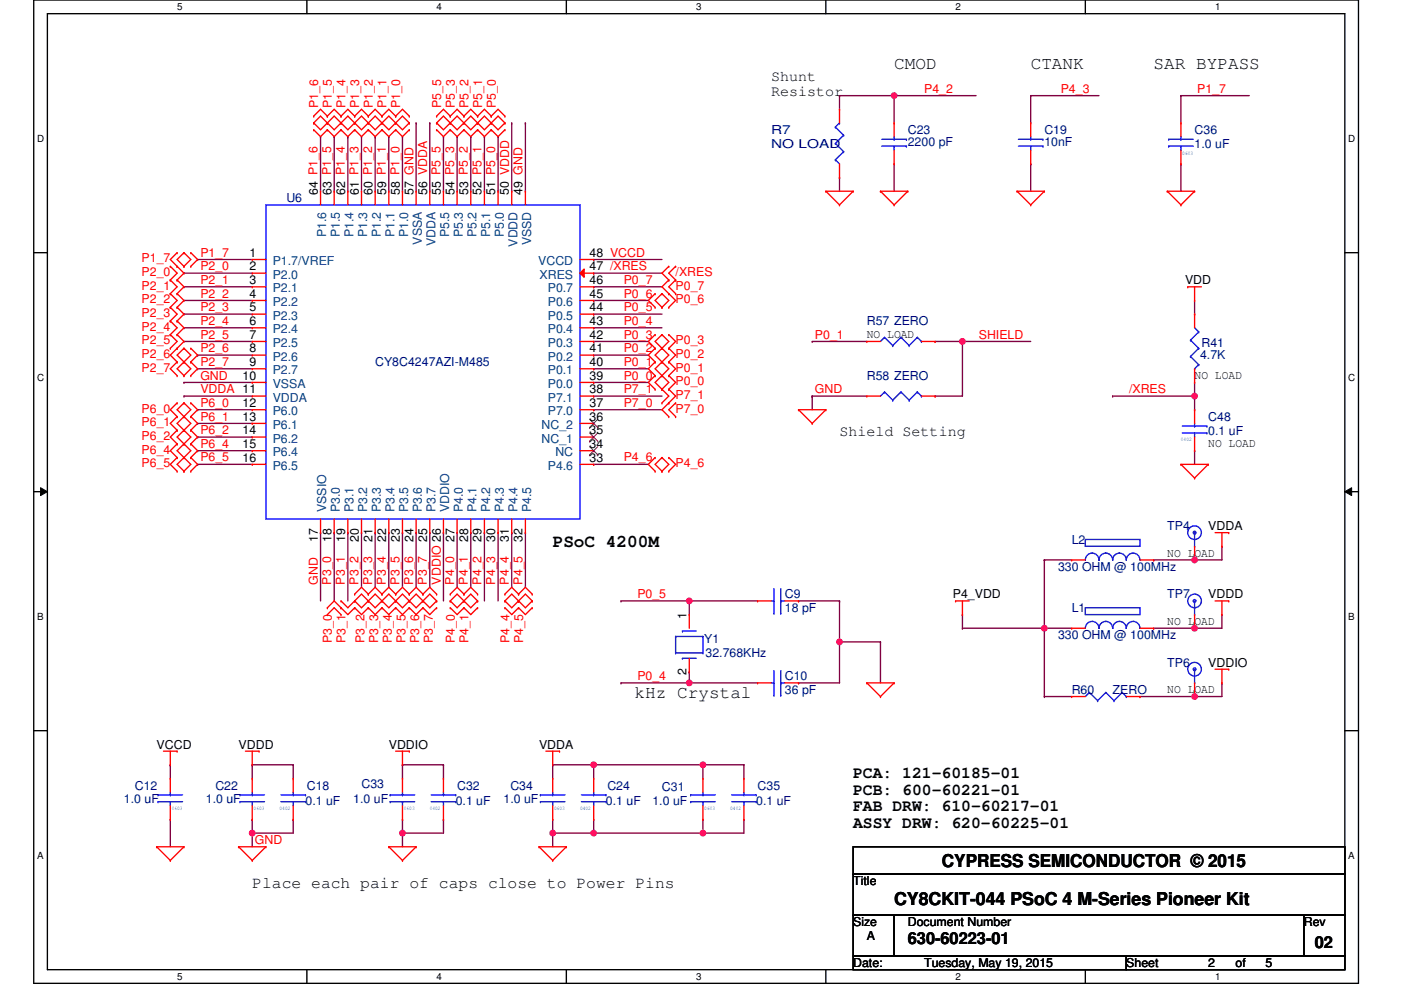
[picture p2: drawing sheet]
<svg xmlns="http://www.w3.org/2000/svg" width="297mm" height="210mm" viewBox="0 0 297 210" stroke-linecap="round" stroke-linejoin="round" font-family="sans-serif">
<defs><g id="words">
<g font-size="3.8">
<text x="189.6" y="14.7">CMOD</text>
<text x="218.5" y="14.7">CTANK</text>
<text x="244.6" y="14.7">SAR BYPASS</text>
<text x="117.2" y="116.1">PSoC 4200M</text>
<text x="134.6" y="147.9">kHz Crystal</text>
<text x="199.7" y="183.8">CYPRESS SEMICONDUCTOR © 2015</text>
<text x="189.6" y="191.9">CY8CKIT-044 PSoC 4 M-Series Pioneer Kit</text>
</g>
<g font-size="3.5">
<text x="180.9" y="165">PCA: 121-60185-01</text>
<text x="180.9" y="168.5">PCB: 600-60221-01</text>
<text x="180.9" y="172">FAB DRW: 610-60217-01</text>
<text x="180.9" y="175.5">ASSY DRW: 620-60225-01</text>
<text x="53.5" y="188.2">Place each pair of caps close to Power Pins</text>
<text x="192.5" y="200.1">630-60223-01</text>
<text x="278.8" y="200.9">02</text>
</g>
<g font-size="3.2">
<text x="163.5" y="17.1">Shunt</text>
<text x="163.5" y="20.3">Resistor</text>
<text x="178" y="92.4">Shield Setting</text>
</g>
<g font-size="2.6" fill="#f00">
<text x="67.5" y="22.9" transform="rotate(-90 67.5 22.9)">P1_6</text>
<text x="70.4" y="22.9" transform="rotate(-90 70.4 22.9)">P1_5</text>
<text x="73.3" y="22.9" transform="rotate(-90 73.3 22.9)">P1_4</text>
<text x="76.2" y="22.9" transform="rotate(-90 76.2 22.9)">P1_3</text>
<text x="79" y="22.9" transform="rotate(-90 79 22.9)">P1_2</text>
<text x="81.9" y="22.9" transform="rotate(-90 81.9 22.9)">P1_1</text>
<text x="84.8" y="22.9" transform="rotate(-90 84.8 22.9)">P1_0</text>
<text x="93.5" y="22.9" transform="rotate(-90 93.5 22.9)">P5_5</text>
<text x="96.4" y="22.9" transform="rotate(-90 96.4 22.9)">P5_3</text>
<text x="99.3" y="22.9" transform="rotate(-90 99.3 22.9)">P5_2</text>
<text x="102.2" y="22.9" transform="rotate(-90 102.2 22.9)">P5_1</text>
<text x="105.1" y="22.9" transform="rotate(-90 105.1 22.9)">P5_0</text>
<text x="195.9" y="19.7">P4_2</text>
<text x="224.9" y="19.7">P4_3</text>
<text x="253.9" y="19.7">P1_7</text>
<text x="30" y="58.5">P2_0</text>
<text x="30" y="55.6">P1_7</text>
<text x="42.5" y="54.4">P1_7</text>
<text x="42.5" y="57.3">P2_0</text>
<text x="143.2" y="58.5">/XRES</text>
<text x="30" y="61.4">P2_1</text>
<text x="30" y="64.3">P2_2</text>
<text x="42.5" y="60.2">P2_1</text>
<text x="42.5" y="63.1">P2_2</text>
<text x="42.5" y="66">P2_3</text>
<text x="132.2" y="60.2">P0_7</text>
<text x="132.2" y="63.1">P0_6</text>
<text x="132.2" y="66">P0_5</text>
<text x="143.2" y="64.3">P0_6</text>
<text x="143.2" y="61.4">P0_7</text>
<text x="30" y="67.2">P2_3</text>
<text x="30" y="70.1">P2_4</text>
<text x="42.5" y="68.9">P2_4</text>
<text x="42.5" y="71.8">P2_5</text>
<text x="132.2" y="71.8">P0_3</text>
<text x="132.2" y="68.9">P0_4</text>
<text x="172.8" y="71.8">P0_1</text>
<text x="207.5" y="71.8">SHIELD</text>
<text x="30" y="73">P2_5</text>
<text x="30" y="75.9">P2_6</text>
<text x="42.5" y="74.7">P2_6</text>
<text x="42.5" y="77.6">P2_7</text>
<text x="132.2" y="77.6">P0_1</text>
<text x="132.2" y="74.7">P0_2</text>
<text x="143.2" y="75.9">P0_2</text>
<text x="143.2" y="73">P0_3</text>
<text x="30" y="78.8">P2_7</text>
<text x="42.5" y="83.4">VDDA 11</text>
<text x="42.5" y="80.5">GND</text>
<text x="132.2" y="80.5">P0_0</text>
<text x="132.2" y="83.4">P7_1</text>
<text x="143.2" y="81.7">P0_0</text>
<text x="143.2" y="78.8">P0_1</text>
<text x="172.8" y="83.4">GND</text>
<text x="239.4" y="83.4">/XRES</text>
<text x="30" y="87.5">P6_0</text>
<text x="42.5" y="86.3">P6_0</text>
<text x="42.5" y="89.2">P6_1</text>
<text x="132.2" y="86.3">P7_0</text>
<text x="143.2" y="84.6">P7_1</text>
<text x="143.2" y="87.5">P7_0</text>
<text x="30" y="93.3">P6_2</text>
<text x="30" y="90.4">P6_1</text>
<text x="42.5" y="92.1">P6_2</text>
<text x="42.5" y="95">P6_4</text>
<text x="30" y="99.1">P6_5</text>
<text x="30" y="96.2">P6_4</text>
<text x="42.5" y="97.8">P6_5</text>
<text x="132.2" y="97.8">P4_6</text>
<text x="143.2" y="99.1">P4_6</text>
<text x="67.4" y="123.9" transform="rotate(-90 67.4 123.9)">GND</text>
<text x="70.2" y="123.9" transform="rotate(-90 70.2 123.9)">P3_0</text>
<text x="73.1" y="123.9" transform="rotate(-90 73.1 123.9)">P3_1</text>
<text x="76" y="123.9" transform="rotate(-90 76 123.9)">P3_2</text>
<text x="78.9" y="123.9" transform="rotate(-90 78.9 123.9)">P3_3</text>
<text x="81.8" y="123.9" transform="rotate(-90 81.8 123.9)">P3_4</text>
<text x="84.7" y="123.9" transform="rotate(-90 84.7 123.9)">P3_5</text>
<text x="87.6" y="123.9" transform="rotate(-90 87.6 123.9)">P3_6</text>
<text x="90.5" y="123.9" transform="rotate(-90 90.5 123.9)">P3_7</text>
<text x="93.4" y="123.9" transform="rotate(-90 93.4 123.9)">VDDIO 26</text>
<text x="96.3" y="123.9" transform="rotate(-90 96.3 123.9)">P4_0</text>
<text x="99.2" y="123.9" transform="rotate(-90 99.2 123.9)">P4_1</text>
<text x="102.1" y="123.9" transform="rotate(-90 102.1 123.9)">P4_2</text>
<text x="105" y="123.9" transform="rotate(-90 105 123.9)">P4_3</text>
<text x="107.9" y="123.9" transform="rotate(-90 107.9 123.9)">P4_4</text>
<text x="110.8" y="123.9" transform="rotate(-90 110.8 123.9)">P4_5</text>
<text x="135.1" y="126.8">P0_5</text>
<text x="70.4" y="136.4" transform="rotate(-90 70.4 136.4)">P3_0</text>
<text x="73.3" y="136.4" transform="rotate(-90 73.3 136.4)">P3_1</text>
<text x="77.3" y="136.4" transform="rotate(-90 77.3 136.4)">P3_2</text>
<text x="80.2" y="136.4" transform="rotate(-90 80.2 136.4)">P3_3</text>
<text x="83.1" y="136.4" transform="rotate(-90 83.1 136.4)">P3_4</text>
<text x="86" y="136.4" transform="rotate(-90 86 136.4)">P3_5</text>
<text x="88.9" y="136.4" transform="rotate(-90 88.9 136.4)">P3_6</text>
<text x="91.8" y="136.4" transform="rotate(-90 91.8 136.4)">P3_7</text>
<text x="96.4" y="136.4" transform="rotate(-90 96.4 136.4)">P4_0</text>
<text x="99.3" y="136.4" transform="rotate(-90 99.3 136.4)">P4_1</text>
<text x="108" y="136.4" transform="rotate(-90 108 136.4)">P4_4</text>
<text x="110.9" y="136.4" transform="rotate(-90 110.9 136.4)">P4_5</text>
<text x="135.1" y="144.2">P0_4</text>
<text x="54.1" y="179">GND</text>
</g>
<g font-size="2.6" fill="#000080">
<text x="163.5" y="28.4">R7</text>
<text x="192.5" y="28.4">C23</text>
<text x="221.4" y="28.4">C19</text>
<text x="253.3" y="28.4">C36</text>
<text x="163.5" y="31.3">NO LOAD</text>
<text x="192.5" y="31">2200 pF</text>
<text x="221.4" y="31">10nF</text>
<text x="253.3" y="31.3">1.0 uF</text>
<text x="60.7" y="42.9">U6</text>
<text x="183.8" y="69">R57 ZERO</text>
<text x="79.5" y="77.6">CY8C4247AZI-M485</text>
<text x="254.4" y="76.2">4.7K</text>
<text x="254.7" y="73.6">R41</text>
<text x="183.8" y="80.5">R58 ZERO</text>
<text x="256.2" y="89.2">C48</text>
<text x="256.2" y="92.1">0.1 uF</text>
<text x="247.5" y="112.4">TP4</text>
<text x="227.2" y="115.3">L2</text>
<text x="224.3" y="121.1">330 OHM @ 100MHz</text>
<text x="166.4" y="126.9">C9</text>
<text x="166.4" y="129.8">18 pF</text>
<text x="227.2" y="129.8">L1</text>
<text x="247.5" y="126.9">TP7</text>
<text x="149.3" y="136.4">Y1</text>
<text x="224.3" y="135.6">330 OHM @ 100MHz</text>
<text x="149.6" y="139.3">32.768KHz</text>
<text x="247.5" y="141.4">TP6</text>
<text x="166.4" y="144.2">C10</text>
<text x="166.4" y="147.1">36 pF</text>
<text x="227.2" y="147.1">R60</text>
<text x="235.9" y="147.1">ZERO</text>
<text x="28.6" y="167.4">C12</text>
<text x="45.7" y="167.4">C22</text>
<text x="65.1" y="167.4">C18</text>
<text x="76.6" y="167.1">C33</text>
<text x="96.9" y="167.4">C32</text>
<text x="108.2" y="167.4">C34</text>
<text x="128.8" y="167.4">C24</text>
<text x="140.3" y="167.7">C31</text>
<text x="160.6" y="167.4">C35</text>
<text x="26.3" y="170.3">1.0 uF</text>
<text x="43.6" y="170.3">1.0 uF</text>
<text x="64.8" y="170.6">0.1 uF</text>
<text x="74.9" y="170.3">1.0 uF</text>
<text x="96.6" y="170.6">0.1 uF</text>
<text x="106.8" y="170.3">1.0 uF</text>
<text x="128.5" y="170.6">0.1 uF</text>
<text x="138.3" y="170.6">1.0 uF</text>
<text x="160.3" y="170.6">0.1 uF</text>
</g>
<g font-size="2.6">
<text x="67.4" y="41.4" transform="rotate(-90 67.4 41.4)">64 P1_6</text>
<text x="70.3" y="41.4" transform="rotate(-90 70.3 41.4)">63 P1_5</text>
<text x="73.2" y="41.4" transform="rotate(-90 73.2 41.4)">62 P1_4</text>
<text x="76.1" y="41.4" transform="rotate(-90 76.1 41.4)">61 P1_3</text>
<text x="79" y="41.4" transform="rotate(-90 79 41.4)">60 P1_2</text>
<text x="81.9" y="41.4" transform="rotate(-90 81.9 41.4)">59 P1_1</text>
<text x="84.7" y="41.4" transform="rotate(-90 84.7 41.4)">58 P1_0</text>
<text x="87.6" y="41.4" transform="rotate(-90 87.6 41.4)">57 GND</text>
<text x="90.5" y="41.4" transform="rotate(-90 90.5 41.4)">56 VDDA</text>
<text x="93.4" y="41.4" transform="rotate(-90 93.4 41.4)">55 P5_5</text>
<text x="96.3" y="41.4" transform="rotate(-90 96.3 41.4)">54 P5_3</text>
<text x="99.2" y="41.4" transform="rotate(-90 99.2 41.4)">53 P5_2</text>
<text x="102.1" y="41.4" transform="rotate(-90 102.1 41.4)">52 P5_1</text>
<text x="105" y="41.4" transform="rotate(-90 105 41.4)">51 P5_0</text>
<text x="107.9" y="41.4" transform="rotate(-90 107.9 41.4)">50 VDDD</text>
<text x="110.8" y="41.4" transform="rotate(-90 110.8 41.4)">49 GND</text>
<text x="52.9" y="54.4">1</text>
<text x="52.9" y="57.3">2</text>
<text x="125" y="57.3">47 /XRES</text>
<text x="125" y="54.4">48 VCCD</text>
<text x="52.9" y="60.2">3</text>
<text x="52.9" y="63.1">4</text>
<text x="125" y="63.1">45</text>
<text x="125" y="60.2">46</text>
<text x="251.3" y="60.3">VDD</text>
<text x="52.9" y="66">5</text>
<text x="52.9" y="68.9">6</text>
<text x="52.9" y="71.8">7</text>
<text x="125" y="71.8">42</text>
<text x="125" y="68.9">43</text>
<text x="125" y="66">44</text>
<text x="183.8" y="71.7">NO LOAD</text>
<text x="52.9" y="74.7">8</text>
<text x="52.9" y="77.6">9</text>
<text x="125" y="77.6">40</text>
<text x="125" y="74.7">41</text>
<text x="51.4" y="80.5">10</text>
<text x="125" y="83.4">38</text>
<text x="125" y="80.5">39</text>
<text x="253.3" y="80.4">NO LOAD</text>
<text x="51.4" y="86.3">12</text>
<text x="51.4" y="89.2">13</text>
<text x="125" y="89.2">36</text>
<text x="125" y="86.3">37</text>
<text x="51.4" y="92.1">14</text>
<text x="51.4" y="95">15</text>
<text x="125" y="95">34</text>
<text x="125" y="92.1">35</text>
<text x="256.2" y="94.8">NO LOAD</text>
<text x="51.4" y="97.9">16</text>
<text x="125" y="97.9">33</text>
<text x="256.2" y="112.4">VDDA</text>
<text x="67.4" y="115" transform="rotate(-90 67.4 115)">17</text>
<text x="70.3" y="115" transform="rotate(-90 70.3 115)">18</text>
<text x="73.2" y="115" transform="rotate(-90 73.2 115)">19</text>
<text x="76.1" y="115" transform="rotate(-90 76.1 115)">20</text>
<text x="79" y="115" transform="rotate(-90 79 115)">21</text>
<text x="81.9" y="115" transform="rotate(-90 81.9 115)">22</text>
<text x="84.7" y="115" transform="rotate(-90 84.7 115)">23</text>
<text x="87.6" y="115" transform="rotate(-90 87.6 115)">24</text>
<text x="90.5" y="115" transform="rotate(-90 90.5 115)">25</text>
<text x="96.3" y="115" transform="rotate(-90 96.3 115)">27</text>
<text x="99.2" y="115" transform="rotate(-90 99.2 115)">28</text>
<text x="102.1" y="115" transform="rotate(-90 102.1 115)">29</text>
<text x="105" y="115" transform="rotate(-90 105 115)">30</text>
<text x="107.9" y="115" transform="rotate(-90 107.9 115)">31</text>
<text x="110.8" y="115" transform="rotate(-90 110.8 115)">32</text>
<text x="247.5" y="118">NO LOAD</text>
<text x="145.6" y="131.2" transform="rotate(-90 145.6 131.2)">1</text>
<text x="202" y="126.9">P4_VDD</text>
<text x="256.2" y="126.9">VDDD</text>
<text x="247.5" y="132.5">NO LOAD</text>
<text x="145.6" y="143.1" transform="rotate(-90 145.6 143.1)">2</text>
<text x="256.2" y="141.4">VDDIO</text>
<text x="247.5" y="147">NO LOAD</text>
<text x="33.2" y="158.7">VCCD</text>
<text x="50.6" y="158.7">VDDD</text>
<text x="82.4" y="158.7">VDDIO</text>
<text x="114.3" y="158.7">VDDA</text>
<text x="180.9" y="187.7">Title</text>
<text x="180.9" y="196.4">Size</text>
<text x="192.5" y="196.4">Document Number</text>
<text x="276.4" y="196.4">Rev</text>
<text x="183.8" y="199.3">A</text>
<text x="180.9" y="205.1">Date:</text>
<text x="195.9" y="205.1">Tuesday, May 19, 2015</text>
<text x="238.8" y="205.1">Sheet</text>
<text x="256.2" y="205.1">2</text>
<text x="262" y="205.1">of</text>
<text x="268.3" y="205.1">5</text>
</g>
<g font-size="2.6" fill="#004080">
<text x="69.2" y="50.3" transform="rotate(-90 69.2 50.3)">P1.6</text>
<text x="72.1" y="50.3" transform="rotate(-90 72.1 50.3)">P1.5</text>
<text x="75" y="50.3" transform="rotate(-90 75 50.3)">P1.4</text>
<text x="77.8" y="50.3" transform="rotate(-90 77.8 50.3)">P1.3</text>
<text x="80.7" y="50.3" transform="rotate(-90 80.7 50.3)">P1.2</text>
<text x="83.6" y="50.3" transform="rotate(-90 83.6 50.3)">P1.1</text>
<text x="86.5" y="50.3" transform="rotate(-90 86.5 50.3)">P1.0</text>
<text x="89.4" y="51.9" transform="rotate(-90 89.4 51.9)">VSSA</text>
<text x="92.3" y="52.2" transform="rotate(-90 92.3 52.2)">VDDA</text>
<text x="95.2" y="50.3" transform="rotate(-90 95.2 50.3)">P5.5</text>
<text x="98.1" y="50.3" transform="rotate(-90 98.1 50.3)">P5.3</text>
<text x="101" y="50.3" transform="rotate(-90 101 50.3)">P5.2</text>
<text x="103.9" y="50.3" transform="rotate(-90 103.9 50.3)">P5.1</text>
<text x="106.8" y="50.3" transform="rotate(-90 106.8 50.3)">P5.0</text>
<text x="109.7" y="52.3" transform="rotate(-90 109.7 52.3)">VDDD</text>
<text x="112.6" y="52" transform="rotate(-90 112.6 52)">VSSD</text>
<text x="57.8" y="56.2">P1.7/VREF</text>
<text x="57.8" y="59.1">P2.0</text>
<text x="114.1" y="56.2">VCCD</text>
<text x="114.4" y="59.1">XRES</text>
<text x="57.8" y="62">P2.1</text>
<text x="57.8" y="64.9">P2.2</text>
<text x="116.1" y="64.9">P0.6</text>
<text x="116.1" y="62">P0.7</text>
<text x="57.8" y="67.8">P2.3</text>
<text x="57.8" y="70.7">P2.4</text>
<text x="116.1" y="70.7">P0.4</text>
<text x="116.1" y="67.8">P0.5</text>
<text x="57.8" y="73.6">P2.5</text>
<text x="57.8" y="76.5">P2.6</text>
<text x="116.1" y="76.5">P0.2</text>
<text x="116.1" y="73.6">P0.3</text>
<text x="57.8" y="79.4">P2.7</text>
<text x="57.8" y="82.3">VSSA</text>
<text x="116.1" y="82.3">P0.0</text>
<text x="116.1" y="79.4">P0.1</text>
<text x="57.8" y="85.2">VDDA</text>
<text x="57.8" y="88.1">P6.0</text>
<text x="116.1" y="88.1">P7.0</text>
<text x="116.1" y="85.2">P7.1</text>
<text x="57.8" y="91">P6.1</text>
<text x="57.8" y="93.8">P6.2</text>
<text x="114.8" y="93.8">NC_1</text>
<text x="114.8" y="91">NC_2</text>
<text x="57.8" y="96.7">P6.4</text>
<text x="57.8" y="99.6">P6.5</text>
<text x="116.1" y="99.6">P4.6</text>
<text x="117.7" y="96.7">NC</text>
<text x="69.2" y="108.6" transform="rotate(-90 69.2 108.6)">VSSIO</text>
<text x="72.1" y="108.6" transform="rotate(-90 72.1 108.6)">P3.0</text>
<text x="75" y="108.6" transform="rotate(-90 75 108.6)">P3.1</text>
<text x="77.8" y="108.6" transform="rotate(-90 77.8 108.6)">P3.2</text>
<text x="80.7" y="108.6" transform="rotate(-90 80.7 108.6)">P3.3</text>
<text x="83.6" y="108.6" transform="rotate(-90 83.6 108.6)">P3.4</text>
<text x="86.5" y="108.6" transform="rotate(-90 86.5 108.6)">P3.5</text>
<text x="89.4" y="108.6" transform="rotate(-90 89.4 108.6)">P3.6</text>
<text x="92.3" y="108.6" transform="rotate(-90 92.3 108.6)">P3.7</text>
<text x="95.2" y="108.6" transform="rotate(-90 95.2 108.6)">VDDIO</text>
<text x="98.1" y="108.6" transform="rotate(-90 98.1 108.6)">P4.0</text>
<text x="101" y="108.6" transform="rotate(-90 101 108.6)">P4.1</text>
<text x="103.9" y="108.6" transform="rotate(-90 103.9 108.6)">P4.2</text>
<text x="106.8" y="108.6" transform="rotate(-90 106.8 108.6)">P4.3</text>
<text x="109.7" y="108.6" transform="rotate(-90 109.7 108.6)">P4.4</text>
<text x="112.6" y="108.6" transform="rotate(-90 112.6 108.6)">P4.5</text>
</g>
<g font-size="2.1">
<text x="37.6" y="2.2">5</text>
<text x="92.6" y="2.2">4</text>
<text x="147.6" y="2.2">3</text>
<text x="202.6" y="2.2">2</text>
<text x="257.6" y="2.2">1</text>
<text x="7.9" y="30.1">D</text>
<text x="285.9" y="30.1">D</text>
<text x="7.9" y="80.8">C</text>
<text x="285.9" y="80.8">C</text>
<text x="7.9" y="131.5">B</text>
<text x="285.9" y="131.5">B</text>
<text x="7.9" y="182.1">A</text>
<text x="285.9" y="182.1">A</text>
<text x="37.6" y="207.8">5</text>
<text x="92.6" y="207.8">4</text>
<text x="147.6" y="207.8">3</text>
<text x="202.6" y="207.8">2</text>
<text x="257.6" y="207.8">1</text>
</g>
<g font-size="1.2" fill="#00f">
<text x="250.7" y="32.8">0603</text>
<text x="250.4" y="93.6">0402</text>
<text x="36.4" y="171.8">0603</text>
<text x="53.8" y="171.8">0603</text>
<text x="59.3" y="171.8">0402</text>
<text x="85.6" y="171.8">0603</text>
<text x="91.1" y="171.8">0402</text>
<text x="117.5" y="171.8">0603</text>
<text x="123" y="171.8">0402</text>
<text x="149.3" y="171.8">0603</text>
<text x="154.8" y="171.8">0402</text>
</g>
</g></defs>
<path d="M7.2 0h280.8v208.5h-280.8zM10 2.9h275.1v202.7h-275.1z" fill="none" stroke="#000" stroke-width=".29"/>
<g fill="#fff">
<path d="M37.6 .3h1.1v2.3h-1.1z"/>
<path d="M37.6 205.9h1.1v2.3h-1.1z"/>
</g>
<path d="M65.1 0v2.9M65.1 205.6v2.9" fill="none" stroke="#000" stroke-width=".29"/>
<g fill="#fff">
<path d="M92.6 .3h1.1v2.3h-1.1z"/>
<path d="M92.6 205.9h1.1v2.3h-1.1z"/>
</g>
<path d="M120.1 0v2.9M120.1 205.6v2.9" fill="none" stroke="#000" stroke-width=".29"/>
<g fill="#fff">
<path d="M147.6 .3h1.1v2.3h-1.1z"/>
<path d="M147.6 205.9h1.1v2.3h-1.1z"/>
</g>
<path d="M175.1 0v2.9M175.1 205.6v2.9" fill="none" stroke="#000" stroke-width=".29"/>
<g fill="#fff">
<path d="M202.6 .3h1.2v2.3h-1.2z"/>
<path d="M202.6 205.9h1.2v2.3h-1.2z"/>
</g>
<path d="M230.1 0v2.9M230.1 205.6v2.9" fill="none" stroke="#000" stroke-width=".29"/>
<g fill="#fff">
<path d="M257.6 .3h1.2v2.3h-1.2z"/>
<path d="M257.6 205.9h1.2v2.3h-1.2z"/>
<path d="M7.9 28.2h1.5v2.4h-1.5z"/>
<path d="M285.9 28.2h1.5v2.4h-1.5z"/>
<path d="M7.9 78.9h1.5v2.3h-1.5z"/>
<path d="M285.9 78.9h1.5v2.3h-1.5z"/>
</g>
<path d="M7.2 53.6h2.8M285.1 53.6h2.9" fill="none" stroke="#000" stroke-width=".29"/>
<g fill="#fff">
<path d="M7.9 129.6h1.4v2.3h-1.4z"/>
<path d="M285.9 129.6h1.3v2.3h-1.3z"/>
</g>
<path d="M7.2 104.2h2.8M285.1 104.2h2.9" fill="none" stroke="#000" stroke-width=".29"/>
<path d="M8.6 103.4l1.4 .8-1.4 .9zM285.1 104.2l1.5-.8v1.7z" fill="#000"/>
<path d="M8.6 103.4l1.4 .8-1.4 .9zM285.1 104.2l1.5-.8v1.7z" fill="none" stroke="#000" stroke-width=".21"/>
<g fill="#fff">
<path d="M7.9 180.3h1.4v2.3h-1.4z"/>
<path d="M285.8 180.3h1.4v2.3h-1.4z"/>
</g>
<path d="M7.2 154.9h2.8M285.1 154.9h2.9" fill="none" stroke="#000" stroke-width=".29"/>
<path d="M178 20.3h.1M178 20.3h11.6M189.6 20.3h.1M189.6 20.3v5.8" fill="none" stroke="#800040" stroke-width=".29"/>
<circle cx="189.6" cy="20.3" r=".58" fill="#f0f"/>
<circle cx="189.6" cy="20.3" r=".58" fill="none" stroke="#f0f" stroke-width=".29"/>
<g fill="none" stroke="#800040" stroke-width=".29">
<path d="M178 20.3h.1M178 37.6h.1M178 20.3v2.9M178 37.6v2.9M189.6 34.8h.1M189.6 20.3h.1M189.6 34.8v5.7M189.6 20.3h17.3M218.5 20.3h.1M218.5 34.8h.1M218.5 20.3h14.5M218.5 20.3v5.8"/>
<path d="M218.5 34.8v5.7M53.5 176.6h.1M53.5 176.6v2.9"/>
</g>
<circle cx="53.5" cy="176.6" r=".58" fill="#f0f"/>
<circle cx="53.5" cy="176.6" r=".58" fill="none" stroke="#f0f" stroke-width=".29"/>
<g fill="none" stroke="#800040" stroke-width=".29">
<path d="M68 29h.1M68 29v11.5M70.9 29h.1M70.9 29v11.5M73.7 29h.1M73.7 29v11.5M76.6 29h.1M76.6 29v11.5M79.5 29h.1M79.5 29v11.5M82.4 29h.1M82.4 29v11.5"/>
<path d="M85.3 29h.1M85.3 29v11.5M88.2 26.1h.1M88.2 26.1v14.4M91.1 26.1h.1M91.1 26.1v14.4M94 29h.1M94 29v11.5M96.9 29h.1M96.9 29v11.5M99.8 29h.1M99.8 29v11.5"/>
<path d="M102.7 29h.1M102.7 29v11.5M105.6 29h.1M105.6 29v11.5M108.5 26.1h.1M108.5 26.1v14.4M111.4 26.1h.1M111.4 26.1v14.4M250.4 34.8h.1M250.4 20.3h.1M250.4 20.3v5.8M250.4 34.8v5.7"/>
<path d="M250.4 20.3h14.5M39 57.9h.1M39 57.9h14.5M41.9 55h.1M41.9 55h11.6M125.9 55h.1M125.9 57.9h.1M125.9 55h14.4M125.9 57.9h14.4M39 60.8h.1M39 63.7h.1M39 66.6h.1"/>
<path d="M39 69.5h.1M39 72.4h.1M39 60.8h14.5M39 63.7h14.5M39 72.4h14.5M39 69.5h14.5M39 66.6h14.5M41.9 75.3h.1M41.9 78.2h.1M41.9 78.2h11.6M41.9 75.3h11.6M125.9 60.8h.1"/>
<path d="M125.9 63.7h.1M125.9 78.2h.1M125.9 75.3h.1M125.9 72.4h.1M125.9 69.5h.1M125.9 66.6h.1M125.9 60.8h14.4M125.9 63.7h11.6M125.9 78.2h11.6M125.9 75.3h11.6M125.9 72.4h11.6M125.9 69.5h14.4"/>
<path d="M125.9 66.6h14.4M39 84h.1M39 81.1h.1M39 84h14.5M39 81.1h14.5M41.9 86.9h.1M41.9 89.8h.1M41.9 92.7h.1M41.9 95.6h.1M41.9 98.5h.1M41.9 86.9h11.6M41.9 98.5h11.6"/>
<path d="M41.9 89.8h11.6M41.9 92.7h11.6M41.9 95.6h11.6M125.9 81.1h.1M125.9 86.9h.1M125.9 84h.1M125.9 98.5h.1M125.9 84h14.4M125.9 81.1h11.6M125.9 86.9h14.4M125.9 98.5h11.6M68 112.9h.1"/>
<path d="M68 112.9v14.5M70.9 112.9h.1M70.9 112.9v14.5M73.7 112.9h.1M73.7 112.9v14.5M76.6 112.9h.1M76.6 112.9v11.6M79.5 112.9h.1M79.5 112.9v11.6M82.4 112.9h.1M82.4 112.9v11.6M85.3 112.9h.1"/>
<path d="M85.3 112.9v11.6M88.2 112.9h.1M88.2 112.9v11.6M91.1 112.9h.1M91.1 112.9v11.6M94 112.9h.1M94 112.9v14.5M96.9 112.9h.1M96.9 112.9v11.6M99.8 112.9h.1M99.8 112.9v11.6M102.7 112.9h.1"/>
<path d="M102.7 112.9v14.5M105.6 112.9h.1M105.6 112.9v14.5M108.5 112.9h.1M108.5 112.9v11.6M111.4 112.9h.1M111.4 112.9v11.6M36.1 173.7h.1M36.1 162.2h.1M36.1 162.2v2.9M36.1 173.7v5.8M53.5 162.2h.1"/>
<path d="M53.5 173.7h.1M53.5 176.6h.1M53.5 162.2v2.9M53.5 173.7v2.9M53.5 162.2h8.7M62.2 173.7h.1M62.2 162.2h.1M62.2 162.2v2.9M62.2 173.7v2.9h-8.7M85.3 162.2h.1M85.3 176.6h.1M85.3 162.2h8.7"/>
<path d="M85.3 176.6h8.7"/>
</g>
<circle cx="85.3" cy="176.6" r=".58" fill="#f0f"/>
<circle cx="85.3" cy="176.6" r=".58" fill="none" stroke="#f0f" stroke-width=".29"/>
<g fill="none" stroke="#800040" stroke-width=".29">
<path d="M85.3 162.2h.1M85.3 173.7h.1M85.3 176.6h.1M85.3 162.2v2.9M85.3 173.7v5.8M94 162.2h.1M94 173.7h.1M94 162.2v2.9M94 173.7v2.9M117.2 176.6h.1M117.2 173.7h.1M117.2 176.6h8.7"/>
<path d="M117.2 173.7v2.9"/>
</g>
<circle cx="117.2" cy="176.6" r=".58" fill="#f0f"/>
<circle cx="117.2" cy="176.6" r=".58" fill="none" stroke="#f0f" stroke-width=".29"/>
<path d="M125.9 173.7h.1M125.9 173.7v2.9" fill="none" stroke="#800040" stroke-width=".29"/>
<circle cx="125.9" cy="176.6" r=".58" fill="#f0f"/>
<circle cx="125.9" cy="176.6" r=".58" fill="none" stroke="#f0f" stroke-width=".29"/>
<path d="M125.9 176.6h.1M149 173.7h.1M149 176.6h.1M149 173.7v2.9M157.7 173.7h.1M157.7 173.7v2.9h-31.8" fill="none" stroke="#800040" stroke-width=".29"/>
<circle cx="149" cy="176.6" r=".58" fill="#f0f"/>
<circle cx="149" cy="176.6" r=".58" fill="none" stroke="#f0f" stroke-width=".29"/>
<path d="M117.2 162.2h.1M117.2 162.2h40.5M125.9 162.2h.1M149 162.2h.1" fill="none" stroke="#800040" stroke-width=".29"/>
<circle cx="149" cy="162.2" r=".58" fill="#f0f"/>
<circle cx="149" cy="162.2" r=".58" fill="none" stroke="#f0f" stroke-width=".29"/>
<path d="M117.2 162.2h.1M117.2 162.2v2.9M125.9 162.2h.1M125.9 162.2v2.9" fill="none" stroke="#800040" stroke-width=".29"/>
<circle cx="125.9" cy="162.2" r=".58" fill="#f0f"/>
<circle cx="125.9" cy="162.2" r=".58" fill="none" stroke="#f0f" stroke-width=".29"/>
<g fill="none" stroke="#800040" stroke-width=".29">
<path d="M221.4 118.7h.1M221.4 118.7v14.5M221.4 118.7h5.8M244.6 118.7h.1M244.6 118.7h8.7M204.1 133.2h.1M204.1 133.2h23.1M221.4 133.2h.1M221.4 147.7h.1M221.4 147.7h5.8M241.7 147.7h.1M241.7 147.7h11.6"/>
<path d="M117.2 176.6h.1M117.2 176.6v2.9M149 162.2h.1M149 162.2v2.9M157.7 162.2h.1M157.7 162.2v2.9"/>
</g>
<circle cx="221.4" cy="133.2" r=".58" fill="#f0f"/>
<circle cx="221.4" cy="133.2" r=".58" fill="none" stroke="#f0f" stroke-width=".29"/>
<path d="M253.3 118.7h.1M253.3 118.7h5.8M204.1 130.3h.1M204.1 130.3v2.9M221.4 133.2h.1M221.4 133.2v14.5M244.6 133.2h.1M244.6 133.2h8.7" fill="none" stroke="#800040" stroke-width=".29"/>
<circle cx="253.3" cy="118.7" r=".58" fill="#f0f"/>
<circle cx="253.3" cy="118.7" r=".58" fill="none" stroke="#f0f" stroke-width=".29"/>
<path d="M253.3 133.2h.1M253.3 133.2h5.8" fill="none" stroke="#800040" stroke-width=".29"/>
<circle cx="253.3" cy="133.2" r=".58" fill="#f0f"/>
<circle cx="253.3" cy="133.2" r=".58" fill="none" stroke="#f0f" stroke-width=".29"/>
<path d="M259.1 115.8h.1M259.1 115.8v2.9M259.1 130.3h.1M259.1 130.3v2.9M253.3 147.7h.1M259.1 144.8h.1M259.1 144.8v2.9h-5.8" fill="none" stroke="#800040" stroke-width=".29"/>
<circle cx="253.3" cy="147.7" r=".58" fill="#f0f"/>
<circle cx="253.3" cy="147.7" r=".58" fill="none" stroke="#f0f" stroke-width=".29"/>
<path d="M204.1 72.4h.1M204.1 72.4v11.6h-5.8M198.3 84h.1" fill="none" stroke="#800040" stroke-width=".29"/>
<circle cx="204" cy="72.4" r=".58" fill="#f0f"/>
<circle cx="204" cy="72.4" r=".58" fill="none" stroke="#f0f" stroke-width=".29"/>
<path d="M172.2 72.4h.1M172.2 72.4h11.6M198.3 72.4h.1M198.3 72.4h20.2M204.1 72.4h.1M172.2 84h.1M172.2 84v2.9M172.2 84h11.6M146.1 144.8h.1M146.1 144.8h14.5" fill="none" stroke="#800040" stroke-width=".29"/>
<circle cx="146.1" cy="144.8" r=".58" fill="#f0f"/>
<circle cx="146.1" cy="144.8" r=".58" fill="none" stroke="#f0f" stroke-width=".29"/>
<g fill="none" stroke="#800040" stroke-width=".29">
<path d="M131.7 127.4h.1M131.7 127.4h14.4M169.3 127.4h.1M169.3 127.4h8.7M178 127.4h.1M178 136.1h.1M178 127.4v17.4M178 136.1h8.7M186.7 136.1h.1M186.7 136.1v8.7M131.7 144.8h.1M146.1 142.5h.1"/>
<path d="M146.1 142.5v2.3h-14.4"/>
</g>
<circle cx="178" cy="136.1" r=".58" fill="#f0f"/>
<circle cx="178" cy="136.1" r=".58" fill="none" stroke="#f0f" stroke-width=".29"/>
<path d="M146.1 127.4h.1M146.1 127.4v2.9M146.1 127.4h14.5M169.3 144.8h.1M169.3 144.8h8.7" fill="none" stroke="#800040" stroke-width=".29"/>
<circle cx="146.1" cy="127.4" r=".58" fill="#f0f"/>
<circle cx="146.1" cy="127.4" r=".58" fill="none" stroke="#f0f" stroke-width=".29"/>
<path d="M235.9 84h.1M235.9 84h17.4M253.3 84h.1M253.3 81.1v2.9" fill="none" stroke="#800040" stroke-width=".29"/>
<circle cx="253.3" cy="84" r=".58" fill="#f0f"/>
<circle cx="253.3" cy="84" r=".58" fill="none" stroke="#f0f" stroke-width=".29"/>
<path d="M253.3 66.6h.1M253.3 63.7v2.9M253.3 95.6h.1M253.3 86.9h.1M253.3 84v2.9M253.3 95.6v2.9" fill="none" stroke="#800040" stroke-width=".29"/>
<g fill="none" stroke="#f00" stroke-width=".29">
<path d="M66.5 27.5h.1M66.5 26.1h.1M66.5 24.6h.1M66.5 26.1l1.5 1.4 2.9-2.9 2.8 2.9 2.9-2.9 2.9 2.9 2.9-2.9 2.9 2.9 1.5-1.4M66.5 26.1l1.5-1.5 2.9 2.9 2.8-2.9 2.9 2.9 2.9-2.9 2.9 2.9 2.9-2.9 1.5 1.5M66.5 24.6l1.5-1.4 1.4 1.4M66.5 27.5l1.5 1.5 1.4-1.5M69.4 27.5h.1M69.4 26.1h.1M69.4 24.6h.1M69.4 24.6l1.5-1.4 1.4 1.4M69.4 27.5l1.5 1.5 1.4-1.5"/>
<path d="M72.3 27.5h.1M72.3 26.1h.1M72.3 24.6h.1M72.3 24.6l1.4-1.4 1.5 1.4M72.3 27.5l1.4 1.5 1.5-1.5M75.2 27.5h.1M75.2 26.1h.1M75.2 24.6h.1M75.2 24.6l1.4-1.4 1.5 1.4M75.2 27.5l1.4 1.5 1.5-1.5M78.1 27.5h.1M78.1 26.1h.1"/>
<path d="M78.1 24.6h.1M78.1 24.6l1.4-1.4 1.5 1.4M78.1 27.5l1.4 1.5 1.5-1.5M81 27.5h.1M81 26.1h.1M81 24.6h.1M81 27.5l1.4 1.5 1.5-1.5M81 24.6l1.4-1.4 1.5 1.4M83.9 27.5h.1M83.9 26.1h.1M83.9 24.6h.1M83.9 27.5l1.4 1.5 1.5-1.5"/>
<path d="M83.9 24.6l1.4-1.4 1.5 1.4M86.8 27.5h.1M86.8 26.1h.1M86.8 24.6h.1M92.6 27.5h.1M92.6 26.1h.1M92.6 24.6h.1M92.6 27.5l1.4 1.5 1.5-1.5M92.6 26.1l1.4 1.4 2.9-2.9 2.9 2.9 2.9-2.9 2.9 2.9 1.4-1.4M92.6 24.6l1.4-1.4 1.5 1.4M92.6 26.1l1.4-1.5 2.9 2.9 2.9-2.9 2.9 2.9 2.9-2.9 1.4 1.5M95.5 27.5h.1"/>
<path d="M95.5 26.1h.1M95.5 24.6h.1M95.5 24.6l1.4-1.4 1.5 1.4M95.5 27.5l1.4 1.5 1.5-1.5M98.4 27.5h.1M98.4 26.1h.1M98.4 24.6h.1M98.4 24.6l1.4-1.4 1.5 1.4M98.4 27.5l1.4 1.5 1.5-1.5M101.3 27.5h.1M101.3 26.1h.1M101.3 24.6h.1"/>
<path d="M101.3 27.5l1.4 1.5 1.5-1.5M101.3 24.6l1.4-1.4 1.5 1.4M104.2 27.5h.1M104.2 26.1h.1M104.2 24.6h.1M104.2 27.5l1.4 1.5 1.4-1.5M104.2 24.6l1.4-1.4 1.4 1.4M107 27.5h.1M107 26.1h.1M107 24.6h.1M178 37.6h.1M178 23.2h.1"/>
<path d="M178 23.2v2.9M178 34.8v2.8M218.5 26.1h.1M218.5 34.8h.1M218.5 26.1v2.9M218.5 31.9v2.9M250.4 26.1h.1M250.4 34.8h.1M250.4 26.1v2.9M250.4 31.9v2.9M36.1 56.5h.1M36.1 59.4h.1"/>
<path d="M36.1 59.4l1.5 1.4-1.5 1.5M36.1 56.5l1.5 1.4-1.5 1.5M37.6 59.4h.1M37.6 56.5h.1M37.6 53.6h.1M37.6 59.4l1.4 1.4-1.4 1.5M37.6 53.6l-1.5 1.4 2.9 2.9-1.4 1.5M39 56.5h.1M39 53.6h.1M39 53.6l1.5 1.4-1.5 1.5M39 53.6l-1.4 1.4 1.4 1.5M40.5 53.6h.1"/>
<path d="M40.5 56.5h.1M40.5 53.6l1.4 1.4-1.4 1.5M53.5 55h.1M53.5 57.9h.1M53.5 55h2.9M53.5 57.9h2.9M141.8 56.5h.1M141.8 59.4h.1M141.8 59.4l-1.5 1.4 2.9 2.9-1.4 1.5M141.8 56.5l-1.5 1.4 1.5 1.5M143.2 59.4h.1M143.2 56.5h.1"/>
<path d="M143.2 59.4l-1.4 1.4 1.4 1.5M143.2 56.5l-1.4 1.4 1.4 1.5M175.1 40.5h.1M175.1 40.5h5.8M175.1 40.5l2.9 2.9M178 43.4h.1M180.9 40.5h.1M180.9 40.5l-2.9 2.9M186.7 40.5h.1M186.7 40.5h5.8M186.7 40.5l2.9 2.9M189.6 43.4h.1"/>
<path d="M192.5 40.5h.1M192.5 40.5l-2.9 2.9M215.6 40.5h.1M215.6 40.5h5.8M215.6 40.5l2.9 2.9M218.5 43.4h.1M221.4 40.5h.1M221.4 40.5l-2.9 2.9M247.5 40.5h.1M247.5 40.5h5.8M247.5 40.5l2.9 2.9M250.4 43.4h.1"/>
<path d="M253.3 40.5h.1M253.3 40.5l-2.9 2.9M36.1 62.3h.1M36.1 65.2h.1M36.1 68.1h.1M36.1 70.9h.1M36.1 73.8h.1M36.1 70.9l1.5 1.5-1.5 1.4M36.1 68.1l1.5 1.4-1.5 1.4M36.1 62.3l1.5 1.4-1.5 1.5M36.1 65.2l1.5 1.4-1.5 1.5M37.6 62.3h.1"/>
<path d="M37.6 65.2h.1M37.6 68.1h.1M37.6 70.9h.1M37.6 73.8h.1M37.6 76.7h.1M37.6 79.6h.1M37.6 76.7l-1.5 1.5 1.5 1.4M37.6 70.9l1.4 1.5-2.9 2.9 1.5 1.4M37.6 65.2l1.4 1.4-1.4 1.5M37.6 62.3l1.4 1.4-1.4 1.5M37.6 68.1l1.4 1.4-1.4 1.4M39 76.7h.1"/>
<path d="M39 73.8h.1M39 79.6h.1M39 73.8l-1.4 1.5 2.9 2.9-1.5 1.4M39 73.8l1.5 1.5-2.9 2.9 1.4 1.4M40.5 73.8h.1M40.5 76.7h.1M40.5 79.6h.1M40.5 73.8l1.4 1.5-1.4 1.4M40.5 76.7l1.4 1.5-1.4 1.4M53.5 60.8h.1M53.5 63.7h.1M53.5 66.6h.1"/>
<path d="M53.5 69.5h.1M53.5 72.4h.1M53.5 75.3h.1M53.5 78.2h.1M53.5 60.8h2.9M53.5 72.4h2.9M53.5 63.7h2.9M53.5 66.6h2.9M53.5 69.5h2.9M53.5 75.3h2.9M53.5 78.2h2.9M123 60.8h2.9"/>
<path d="M123 72.4h2.9M123 63.7h2.9M123 66.6h2.9M123 69.5h2.9M123 75.3h2.9M123 78.2h2.9M125.9 78.2h.1M125.9 75.3h.1M125.9 72.4h.1M125.9 69.5h.1M125.9 66.6h.1M125.9 63.7h.1"/>
<path d="M125.9 60.8h.1M138.9 65.2h.1M138.9 62.3h.1M138.9 79.6h.1M138.9 76.7h.1M138.9 73.8h.1M138.9 70.9h.1M138.9 73.8l-1.4 1.5 1.4 1.4M138.9 76.7l-1.4 1.5 1.4 1.4M138.9 62.3l-1.4 1.4 1.4 1.5M138.9 79.6l-1.4 1.5 1.4 1.4M138.9 70.9l-1.4 1.5 1.4 1.4"/>
<path d="M140.3 62.3h.1M140.3 65.2h.1M140.3 79.6h.1M140.3 76.7h.1M140.3 73.8h.1M140.3 70.9h.1M140.3 70.9l-1.4 1.5 2.9 2.9-2.9 2.9 2.9 2.9-1.5 1.4M140.3 76.7l1.5 1.5-2.9 2.9 2.9 2.9-1.5 1.4M140.3 62.3l-1.4 1.4 1.4 1.5M140.3 62.3l1.5 1.4-1.5 1.5M140.3 70.9l1.5 1.5-2.9 2.9 1.4 1.4M141.8 65.2h.1"/>
<path d="M141.8 62.3h.1M141.8 79.6h.1M141.8 76.7h.1M141.8 73.8h.1M141.8 70.9h.1M141.8 76.7l1.4 1.5-1.4 1.4M141.8 70.9l1.4 1.5-1.4 1.4M141.8 73.8l1.4 1.5-1.4 1.4M141.8 79.6l1.4 1.5-1.4 1.4M143.2 62.3h.1M183.8 72.4h.1M183.8 72.4h2.9"/>
<path d="M195.4 72.4h2.9M198.3 72.4h.1M251.8 60.8h.1M251.8 60.8h2.9M253.3 63.7h.1M253.3 66.6h.1M253.3 60.8v2.9M253.3 66.6v2.9M253.3 78.2v2.9M37.6 85.4h.1M37.6 88.3h.1M37.6 91.2h.1"/>
<path d="M37.6 94.1h.1M37.6 97h.1M37.6 99.9h.1M37.6 88.3l-1.5 1.5 1.5 1.4M37.6 97l-1.5 1.5 1.5 1.4M37.6 91.2l-1.5 1.5 1.5 1.4M37.6 85.4l-1.5 1.5 1.5 1.4M37.6 94.1l-1.5 1.5 1.5 1.4M39 88.3h.1M39 85.4h.1M39 94.1h.1M39 91.2h.1"/>
<path d="M39 99.9h.1M39 97h.1M39 85.4l-1.4 1.5 2.9 2.9-2.9 2.9 2.9 2.9-2.9 2.9 1.4 1.4M39 85.4l1.5 1.5-2.9 2.9 2.9 2.9-2.9 2.9 2.9 2.9-1.5 1.4M40.5 85.4h.1M40.5 88.3h.1M40.5 91.2h.1M40.5 94.1h.1M40.5 97h.1M40.5 99.9h.1M40.5 91.2l1.4 1.5-1.4 1.4M40.5 85.4l1.4 1.5-1.4 1.4"/>
<path d="M40.5 97l1.4 1.5-1.4 1.4M40.5 88.3l1.4 1.5-1.4 1.4M40.5 94.1l1.4 1.5-1.4 1.4M53.5 84h.1M53.5 86.9h.1M53.5 89.8h.1M53.5 92.7h.1M53.5 95.6h.1M53.5 98.5h.1M53.5 86.9h2.9M53.5 98.5h2.9M53.5 84h2.9"/>
<path d="M53.5 89.8h2.9M53.5 92.7h2.9M53.5 95.6h2.9M123 86.9h2.9M123 98.5h2.9M123 84h2.9M123 89.8h2.9M123 92.7h2.9M123 95.6h2.9M123 81.1h2.9M125.9 98.5h.1M125.9 95.6h.1"/>
<path d="M125.9 92.7h.1M125.9 89.8h.1M125.9 86.9h.1M125.9 84h.1M125.9 81.1h.1M138.9 82.5h.1M138.9 99.9h.1M138.9 97h.1M138.9 97l-1.4 1.5 1.4 1.4M140.3 85.4h.1M140.3 82.5h.1M140.3 97h.1"/>
<path d="M140.3 99.9h.1M140.3 97l1.5 1.5-1.5 1.4M140.3 97l-1.4 1.5 1.4 1.4M141.8 85.4h.1M141.8 82.5h.1M141.8 99.9h.1M141.8 97h.1M141.8 88.3h.1M141.8 82.5l1.4 1.5-2.9 2.9 1.5 1.4M141.8 97l1.4 1.5-1.4 1.4M143.2 88.3h.1M143.2 85.4h.1"/>
<path d="M143.2 85.4l-1.4 1.5 1.4 1.4M169.3 86.9h.1M169.3 86.9h5.8M169.3 86.9l2.9 2.9M172.2 89.8h.1M175.1 86.9h.1M175.1 86.9l-2.9 2.9M250.4 98.5h.1M250.4 98.5h5.8M250.4 98.5l2.9 2.9M253.3 86.9h.1M253.3 95.6h.1"/>
<path d="M253.3 81.1h.1M253.3 86.9v2.9M253.3 92.7v2.9M256.2 98.5h.1M256.2 98.5l-2.9 2.9M68 112.9h.1M68 110v2.9M70.9 112.9h.1M70.9 110v2.9M73.7 112.9h.1M73.7 110v2.9M76.6 112.9h.1"/>
<path d="M76.6 110v2.9M79.5 112.9h.1M79.5 110v2.9M82.4 112.9h.1M82.4 110v2.9M85.3 112.9h.1M85.3 110v2.9M88.2 112.9h.1M88.2 110v2.9M91.1 112.9h.1M91.1 110v2.9M94 112.9h.1"/>
<path d="M94 110v2.9M96.9 112.9h.1M96.9 110v2.9M99.8 112.9h.1M99.8 110v2.9M102.7 112.9h.1M102.7 110v2.9M105.6 112.9h.1M105.6 110v2.9M108.5 112.9h.1M108.5 110v2.9M111.4 112.9h.1"/>
<path d="M111.4 110v2.9M227.2 118.7h.1M227.2 118.7h2.9M241.7 118.7h2.9M244.6 118.7h.1M253.3 101.4h.1M253.3 118.7h.1M253.3 115.8v2.9M257.6 112.9h2.9M259.1 115.8h.1M259.1 112.9v2.9M260.5 112.9h.1"/>
<path d="M69.4 128.9h.1M69.4 130.3h.1M69.4 128.9l1.5-1.5 2.8 2.9 1.5-1.4M69.4 130.3l1.5-1.4 1.4 1.4M72.3 128.9h.1M72.3 127.4h.1M72.3 130.3h.1M72.3 127.4l1.4 1.5 2.9-2.9 2.9 2.9 2.9-2.9 2.9 2.9 2.9-2.9 1.5 1.4M75.2 126h.1M75.2 127.4h.1M75.2 128.9h.1M75.2 128.9l1.4 1.4 1.5-1.4"/>
<path d="M75.2 127.4l1.4 1.5 2.9-2.9 2.9 2.9 2.9-2.9 2.9 2.9 2.9-2.9 1.5 1.4M75.2 126l1.4-1.5 1.5 1.5M78.1 126h.1M78.1 127.4h.1M78.1 128.9h.1M78.1 128.9l1.4 1.4 1.5-1.4M78.1 126l1.4-1.5 1.5 1.5M81 126h.1M81 127.4h.1M81 128.9h.1M81 126l1.4-1.5 1.5 1.5M81 128.9l1.4 1.4 1.5-1.4"/>
<path d="M83.9 126h.1M83.9 127.4h.1M83.9 128.9h.1M83.9 126l1.4-1.5 1.5 1.5M83.9 128.9l1.4 1.4 1.5-1.4M86.8 126h.1M86.8 127.4h.1M86.8 128.9h.1M86.8 128.9l1.4 1.4 1.5-1.4M86.8 126l1.4-1.5 1.5 1.5M89.7 126h.1M89.7 127.4h.1"/>
<path d="M89.7 128.9h.1M89.7 128.9l1.4 1.4 1.5-1.4M89.7 126l1.4-1.5 1.5 1.5M89.7 127.4l1.4 1.5 1.5-1.5M92.6 126h.1M92.6 127.4h.1M92.6 128.9h.1M95.5 126h.1M95.5 127.4h.1M95.5 128.9h.1M95.5 126l1.4-1.5 1.5 1.5M95.5 128.9l1.4 1.4 1.5-1.4"/>
<path d="M95.5 127.4l1.4 1.5 2.9-2.9 1.5 1.4M95.5 127.4l1.4-1.4 2.9 2.9 1.5-1.5M98.4 126h.1M98.4 127.4h.1M98.4 128.9h.1M98.4 126l1.4-1.5 1.5 1.5M98.4 128.9l1.4 1.4 1.5-1.4M101.3 126h.1M101.3 127.4h.1M101.3 128.9h.1M107 126h.1M107 127.4h.1"/>
<path d="M107 128.9h.1M107 126l1.5-1.5 1.4 1.5M107 127.4l1.5-1.4 2.9 2.9 1.4-1.5M107 128.9l1.5 1.4 1.4-1.4M107 127.4l1.5 1.5 2.9-2.9 1.4 1.4M109.9 126h.1M109.9 127.4h.1M109.9 128.9h.1M109.9 126l1.5-1.5 1.4 1.5M109.9 128.9l1.5 1.4 1.4-1.4M112.8 126h.1M112.8 127.4h.1"/>
<path d="M112.8 128.9h.1M146.1 130.3h.1M146.1 130.3v2.9M146.1 139.6v2.9M202.6 127.4h.1M202.6 127.4h2.9M204.1 130.3h.1M204.1 127.4v2.9M227.2 133.2h.1M227.2 133.2h2.9M241.7 133.2h2.9M244.6 133.2h.1"/>
<path d="M253.3 133.2h.1M253.3 130.3v2.9M257.6 127.4h2.9M259.1 130.3h.1M259.1 127.4v2.9M260.5 127.4h.1M34.7 159.3h2.9M36.1 159.3v2.9M37.6 159.3h.1M52 159.3h2.9M53.5 159.3v2.9M54.9 159.3h.1"/>
<path d="M83.9 159.3h2.9M85.3 159.3v2.9M86.8 159.3h.1M115.7 159.3h2.9M117.2 159.3v2.9M118.6 159.3h.1M146.1 142.5h.1M160.6 144.8h.1M160.6 144.8h2.9M166.4 144.8h2.9M169.3 144.8h.1M183.8 144.8h.1"/>
<path d="M183.8 144.8h5.8M183.8 144.8l2.9 2.9M186.7 147.7h.1M189.6 144.8h.1M189.6 144.8l-2.9 2.9M227.2 147.7h.1M227.2 147.7h2.9M238.8 147.7h2.9M241.7 147.7h.1M253.3 147.7h.1M253.3 144.8v2.9M257.6 141.9h2.9"/>
<path d="M259.1 144.8h.1M259.1 141.9v2.9M260.5 141.9h.1M33.2 179.5h.1M33.2 179.5h5.8M33.2 179.5l2.9 2.9M36.1 162.2h.1M36.1 165.1h.1M36.1 173.7h.1M36.1 165.1v2.9M36.1 170.8v2.9M39 179.5h.1"/>
<path d="M39 179.5l-2.9 2.9M50.6 179.5h.1M50.6 179.5h5.8M50.6 179.5l2.9 2.9M53.5 162.2h.1M53.5 165.1h.1M53.5 173.7h.1M53.5 165.1v2.9M53.5 170.8v2.9M56.4 179.5h.1M56.4 179.5l-2.9 2.9M62.2 165.1h.1"/>
<path d="M62.2 173.7h.1M62.2 165.1v2.9M62.2 170.8v2.9M82.4 179.5h.1M82.4 179.5h5.8M82.4 179.5l2.9 2.9M85.3 162.2h.1M85.3 165.1h.1M85.3 173.7h.1M85.3 165.1v2.9M85.3 170.8v2.9M88.2 179.5h.1"/>
<path d="M88.2 179.5l-2.9 2.9M114.3 179.5h.1M114.3 179.5h5.8M114.3 179.5l2.9 2.9M117.2 162.2h.1M117.2 165.1h.1M117.2 173.7h.1M117.2 165.1v2.9M117.2 170.8v2.9M120.1 179.5h.1M120.1 179.5l-2.9 2.9M125.9 165.1h.1"/>
<path d="M125.9 173.7h.1M125.9 165.1v2.9M125.9 170.8v2.9M149 165.1h.1M149 173.7h.1M149 165.1v2.9M149 170.8v2.9M157.7 165.1h.1M157.7 173.7h.1M157.7 165.1v2.9M157.7 170.8v2.9M36.1 182.4h.1"/>
<path d="M53.5 182.4h.1M85.3 182.4h.1M117.2 182.4h.1"/>
</g>
<path d="M180.9 179.5h104.2v5.8h-104.2zM180.9 185.3h104.2v8.7h-104.2zM180.9 194h8.7v8.7h-8.7zM189.6 194h86.8v8.7h-86.8zM276.4 194h8.7v8.7h-8.7zM180.9 202.7h57.9v2.9h-57.9zM238.8 202.7h46.3v2.9h-46.3z" fill="none" stroke="#000" stroke-width=".29"/>
<g fill="none" stroke="#00f" stroke-width=".29">
<path d="M177.1 33.9h.1M177.1 30.4h.1M177.1 26.9h.1M177.1 33.9l.9 .9M177.1 30.4l1.8 1.7M177.1 26.9l1.8 1.8M178 26.1h.1M178 26.1l-.9 .8M178.9 32.1h.1M178.9 28.7h.1M178.9 32.1l-1.8 1.8M178.9 28.7l-1.8 1.7"/>
<path d="M215.9 31h5.2M215.9 29.5h5.2M218.5 29.5h.1M218.5 31h.1M218.5 29v.5M218.5 31v.9M221.1 31h.1M221.1 29.5h.1M247.8 31h.1M247.8 29.5h.1M247.8 31h5.2M247.8 29.5h5.2"/>
<path d="M250.4 29.5h.1M250.4 31h.1M250.4 29v.5M250.4 31v.9M56.4 43.4h66.6v66.6h-66.6zM187.5 71.5h.1M187.5 71.5l-.8 .9M187.5 71.5l1.8 1.8M189.3 73.3h.1M191 71.5h.1M191 71.5l-1.7 1.8M191 71.5l1.8 1.8"/>
<path d="M192.8 73.3h.1M194.5 71.5h.1M194.5 71.5l-1.7 1.8M194.5 71.5l.9 .9M195.4 72.4h.1M252.4 72.1h.1M252.4 75.6h.1M252.4 72.1l1.7 1.7M252.4 75.6l1.7 1.7M253.3 78.2h.1M253.3 69.5l.8 .9M254.1 70.4h.1"/>
<path d="M254.1 73.8h.1M254.1 77.3h.1M254.1 70.4l-1.7 1.7M254.1 73.8l-1.7 1.8M254.1 77.3l-.8 .9M250.7 91.8h5.2M250.7 90.3h5.2M253.3 90.3h.1M253.3 91.8h.1M253.3 89.8v.5M253.3 91.8v.9M255.9 91.8h.1"/>
<path d="M255.9 90.3h.1M230.1 114.4h11.6v1.4h-11.6zM230.1 118.7a1.44 1.44 0 0 1 1.5-1.4 1.44 1.44 0 0 1 1.4 1.4 1.44 1.44 0 0 1 1.5-1.4 1.44 1.44 0 0 1 1.4 1.4M235.9 118.7a1.44 1.44 0 0 1 1.5-1.4 1.44 1.44 0 0 1 1.4 1.4 1.44 1.44 0 0 1 1.5-1.4h-.1a1.44 1.44 0 0 1 1.5 1.4M253.3 115.8h.1M253.3 112.9v2.9M143.2 134.9h.1M143.2 138.4h.1M143.2 134.9h5.8M143.2 134.9v3.5M143.2 138.4h5.8M144.7 133.8h.1"/>
<path d="M144.7 139.6h.1M144.7 133.8h2.9M144.7 139.6h2.9M149 138.4h.1M149 134.9h.1M149 134.9v3.5M230.1 128.9h11.6v1.4h-11.6zM230.1 133.2a1.44 1.44 0 0 1 1.5-1.4 1.44 1.44 0 0 1 1.4 1.4 1.44 1.44 0 0 1 1.5-1.4 1.44 1.44 0 0 1 1.4 1.4M235.9 133.2a1.44 1.44 0 0 1 1.5-1.4 1.44 1.44 0 0 1 1.4 1.4 1.44 1.44 0 0 1 1.5-1.4h-.1a1.44 1.44 0 0 1 1.5 1.4M253.3 130.3h.1M253.3 127.4v2.9M163.5 144.8h.6"/>
<path d="M164.1 144.8h.1M164.1 147.4h.1M164.1 142.2v5.2M165.5 147.4h.1M165.5 144.8h.1M165.5 144.8h.9M165.5 142.2v5.2M231 146.8h.1M231 146.8l-.9 .9M231 146.8l1.7 1.8M232.7 148.6h.1M234.5 146.8h.1"/>
<path d="M234.5 146.8l-1.8 1.8M234.5 146.8l1.7 1.8M236.2 148.6h.1M237.9 146.8h.1M237.9 146.8l-1.7 1.8M237.9 146.8l.9 .9M238.8 147.7h.1M253.3 144.8h.1M253.3 141.9v2.9M33.5 170h.1M33.5 168.5h.1M33.5 170h5.2"/>
<path d="M33.5 168.5h5.2M36.1 168.5h.1M36.1 170h.1M36.1 168v.5M36.1 170v.8M50.9 170h.1M50.9 168.5h.1M50.9 170h5.2M50.9 168.5h5.2M53.5 168.5h.1M53.5 170h.1M53.5 168v.5"/>
<path d="M53.5 170v.8M59.6 170h5.2M59.6 168.5h5.2M62.2 168.5h.1M62.2 170h.1M62.2 168v.5M62.2 170v.8M64.8 170h.1M64.8 168.5h.1M82.7 170h.1M82.7 168.5h.1M82.7 170h5.2"/>
<path d="M82.7 168.5h5.2M85.3 168.5h.1M85.3 170h.1M85.3 168v.5M85.3 170v.8M114.6 170h.1M114.6 168.5h.1M114.6 170h5.2M114.6 168.5h5.2M117.2 168.5h.1M117.2 170h.1M117.2 168v.5"/>
<path d="M117.2 170v.8M123.3 170h5.2M123.3 168.5h5.2M125.9 168.5h.1M125.9 170h.1M125.9 168v.5M125.9 170v.8M128.5 170h.1M128.5 168.5h.1M146.4 170h.1M146.4 168.5h.1M146.4 170h5.2"/>
<path d="M146.4 168.5h5.2M149 168.5h.1M149 170h.1M149 168v.5M149 170v.8M155.1 170h5.2M155.1 168.5h5.2M157.7 168.5h.1M157.7 170h.1M157.7 168v.5M157.7 170v.8M160.3 170h.1"/>
<path d="M160.3 168.5h.1"/>
<circle cx="253.3" cy="112.9" r="1.45"/>
<circle cx="253.3" cy="112.9" r=".29"/>
<circle cx="253.3" cy="127.4" r="1.45"/>
<circle cx="253.3" cy="127.4" r=".29"/>
<circle cx="253.3" cy="141.9" r="1.45"/>
<circle cx="253.3" cy="141.9" r=".29"/>
</g>
<path d="M125 96.4h.1M125 93.5h.1M125 90.6h.1M125 94.7l1.7 1.7M125 91.8l1.7 1.7M125 88.9l1.7 1.7M126.7 94.7l-1.7 1.7M126.7 91.8l-1.7 1.7M126.7 88.9l-1.7 1.7M126.7 96.4h.1M126.7 93.5h.1M126.7 90.6h.1" fill="none" stroke="#804000" stroke-width=".21"/>
<path d="M123 57.9l.8-.9v1.8z" fill="#f00"/>
<g fill="none" stroke="#f00" stroke-width=".29">
<path d="M189.6 26.1h.1M189.6 34.8h.1M189.6 26.1v2.9M189.6 31.9v2.9M68 40.5h.1M68 40.5v2.9M70.9 40.5h.1M70.9 40.5v2.9M73.7 40.5h.1M73.7 40.5v2.9M76.6 40.5h.1M76.6 40.5v2.9"/>
<path d="M79.5 40.5h.1M79.5 40.5v2.9M82.4 40.5h.1M82.4 40.5v2.9M85.3 40.5h.1M85.3 40.5v2.9M88.2 40.5h.1M88.2 40.5v2.9M91.1 40.5h.1M91.1 40.5v2.9M94 40.5h.1M94 40.5v2.9"/>
<path d="M96.9 40.5h.1M96.9 40.5v2.9M99.8 40.5h.1M99.8 40.5v2.9M102.7 40.5h.1M102.7 40.5v2.9M105.6 40.5h.1M105.6 40.5v2.9M108.5 40.5h.1M108.5 40.5v2.9M111.4 40.5h.1M111.4 40.5v2.9"/>
<path d="M123 57.9l.8-.9v1.8zM123 57.9h2.9M123 55h2.9M125.9 57.9h.1M125.9 55h.1M53.5 81.1h.1M53.5 81.1h2.9M183.8 84h.1M183.8 84h2.9M195.4 84h2.9M198.3 84h.1M160.6 127.4h.1"/>
<path d="M160.6 127.4h2.9M166.4 127.4h2.9M169.3 127.4h.1M94 165.1h.1M94 173.7h.1M94 165.1v2.9M94 170.8v2.9"/>
</g>
<g fill="none" stroke="#00f" stroke-width=".29">
<path d="M187 31h5.2M187 29.5h5.2M189.6 29.5h.1M189.6 31h.1M189.6 29v.5M189.6 31v.9M192.2 31h.1M192.2 29.5h.1M187.5 83.1h.1M187.5 83.1l-.8 .9M187.5 83.1l1.8 1.7M189.3 84.8h.1"/>
<path d="M191 83.1h.1M191 83.1l-1.7 1.7M191 83.1l1.8 1.7M192.8 84.8h.1M194.5 83.1h.1M194.5 83.1l-1.7 1.7M194.5 83.1l.9 .9M195.4 84h.1M163.5 127.4h.6M164.1 127.4h.1M164.1 130h.1M164.1 124.8v5.2"/>
<path d="M165.5 130h.1M165.5 127.4h.1M165.5 127.4h.9M165.5 124.8v5.2M91.4 170h5.2M91.4 168.5h5.2M94 168.5h.1M94 170h.1M94 168v.5M94 170v.8M96.6 170h.1M96.6 168.5h.1"/>
</g>
<circle cx="189.6" cy="20.3" r=".58" fill="#f0f"/>
<circle cx="189.6" cy="20.3" r=".58" fill="none" stroke="#f0f" stroke-width=".29"/>
<circle cx="53.5" cy="176.6" r=".58" fill="#f0f"/>
<circle cx="53.5" cy="176.6" r=".58" fill="none" stroke="#f0f" stroke-width=".29"/>
<circle cx="85.3" cy="176.6" r=".58" fill="#f0f"/>
<circle cx="85.3" cy="176.6" r=".58" fill="none" stroke="#f0f" stroke-width=".29"/>
<circle cx="117.2" cy="176.6" r=".58" fill="#f0f"/>
<circle cx="117.2" cy="176.6" r=".58" fill="none" stroke="#f0f" stroke-width=".29"/>
<circle cx="125.9" cy="176.6" r=".58" fill="#f0f"/>
<circle cx="125.9" cy="176.6" r=".58" fill="none" stroke="#f0f" stroke-width=".29"/>
<circle cx="149" cy="176.6" r=".58" fill="#f0f"/>
<circle cx="149" cy="176.6" r=".58" fill="none" stroke="#f0f" stroke-width=".29"/>
<circle cx="149" cy="162.2" r=".58" fill="#f0f"/>
<circle cx="149" cy="162.2" r=".58" fill="none" stroke="#f0f" stroke-width=".29"/>
<circle cx="125.9" cy="162.2" r=".58" fill="#f0f"/>
<circle cx="125.9" cy="162.2" r=".58" fill="none" stroke="#f0f" stroke-width=".29"/>
<circle cx="221.4" cy="133.2" r=".58" fill="#f0f"/>
<circle cx="221.4" cy="133.2" r=".58" fill="none" stroke="#f0f" stroke-width=".29"/>
<circle cx="253.3" cy="118.7" r=".58" fill="#f0f"/>
<circle cx="253.3" cy="118.7" r=".58" fill="none" stroke="#f0f" stroke-width=".29"/>
<circle cx="253.3" cy="133.2" r=".58" fill="#f0f"/>
<circle cx="253.3" cy="133.2" r=".58" fill="none" stroke="#f0f" stroke-width=".29"/>
<circle cx="253.3" cy="147.7" r=".58" fill="#f0f"/>
<circle cx="253.3" cy="147.7" r=".58" fill="none" stroke="#f0f" stroke-width=".29"/>
<circle cx="204" cy="72.4" r=".58" fill="#f0f"/>
<circle cx="204" cy="72.4" r=".58" fill="none" stroke="#f0f" stroke-width=".29"/>
<circle cx="146.1" cy="144.8" r=".58" fill="#f0f"/>
<circle cx="146.1" cy="144.8" r=".58" fill="none" stroke="#f0f" stroke-width=".29"/>
<circle cx="178" cy="136.1" r=".58" fill="#f0f"/>
<circle cx="178" cy="136.1" r=".58" fill="none" stroke="#f0f" stroke-width=".29"/>
<circle cx="146.1" cy="127.4" r=".58" fill="#f0f"/>
<circle cx="146.1" cy="127.4" r=".58" fill="none" stroke="#f0f" stroke-width=".29"/>
<circle cx="253.3" cy="84" r=".58" fill="#f0f"/>
<circle cx="253.3" cy="84" r=".58" fill="none" stroke="#f0f" stroke-width=".29"/>
<use href="#words"/>
</svg>
